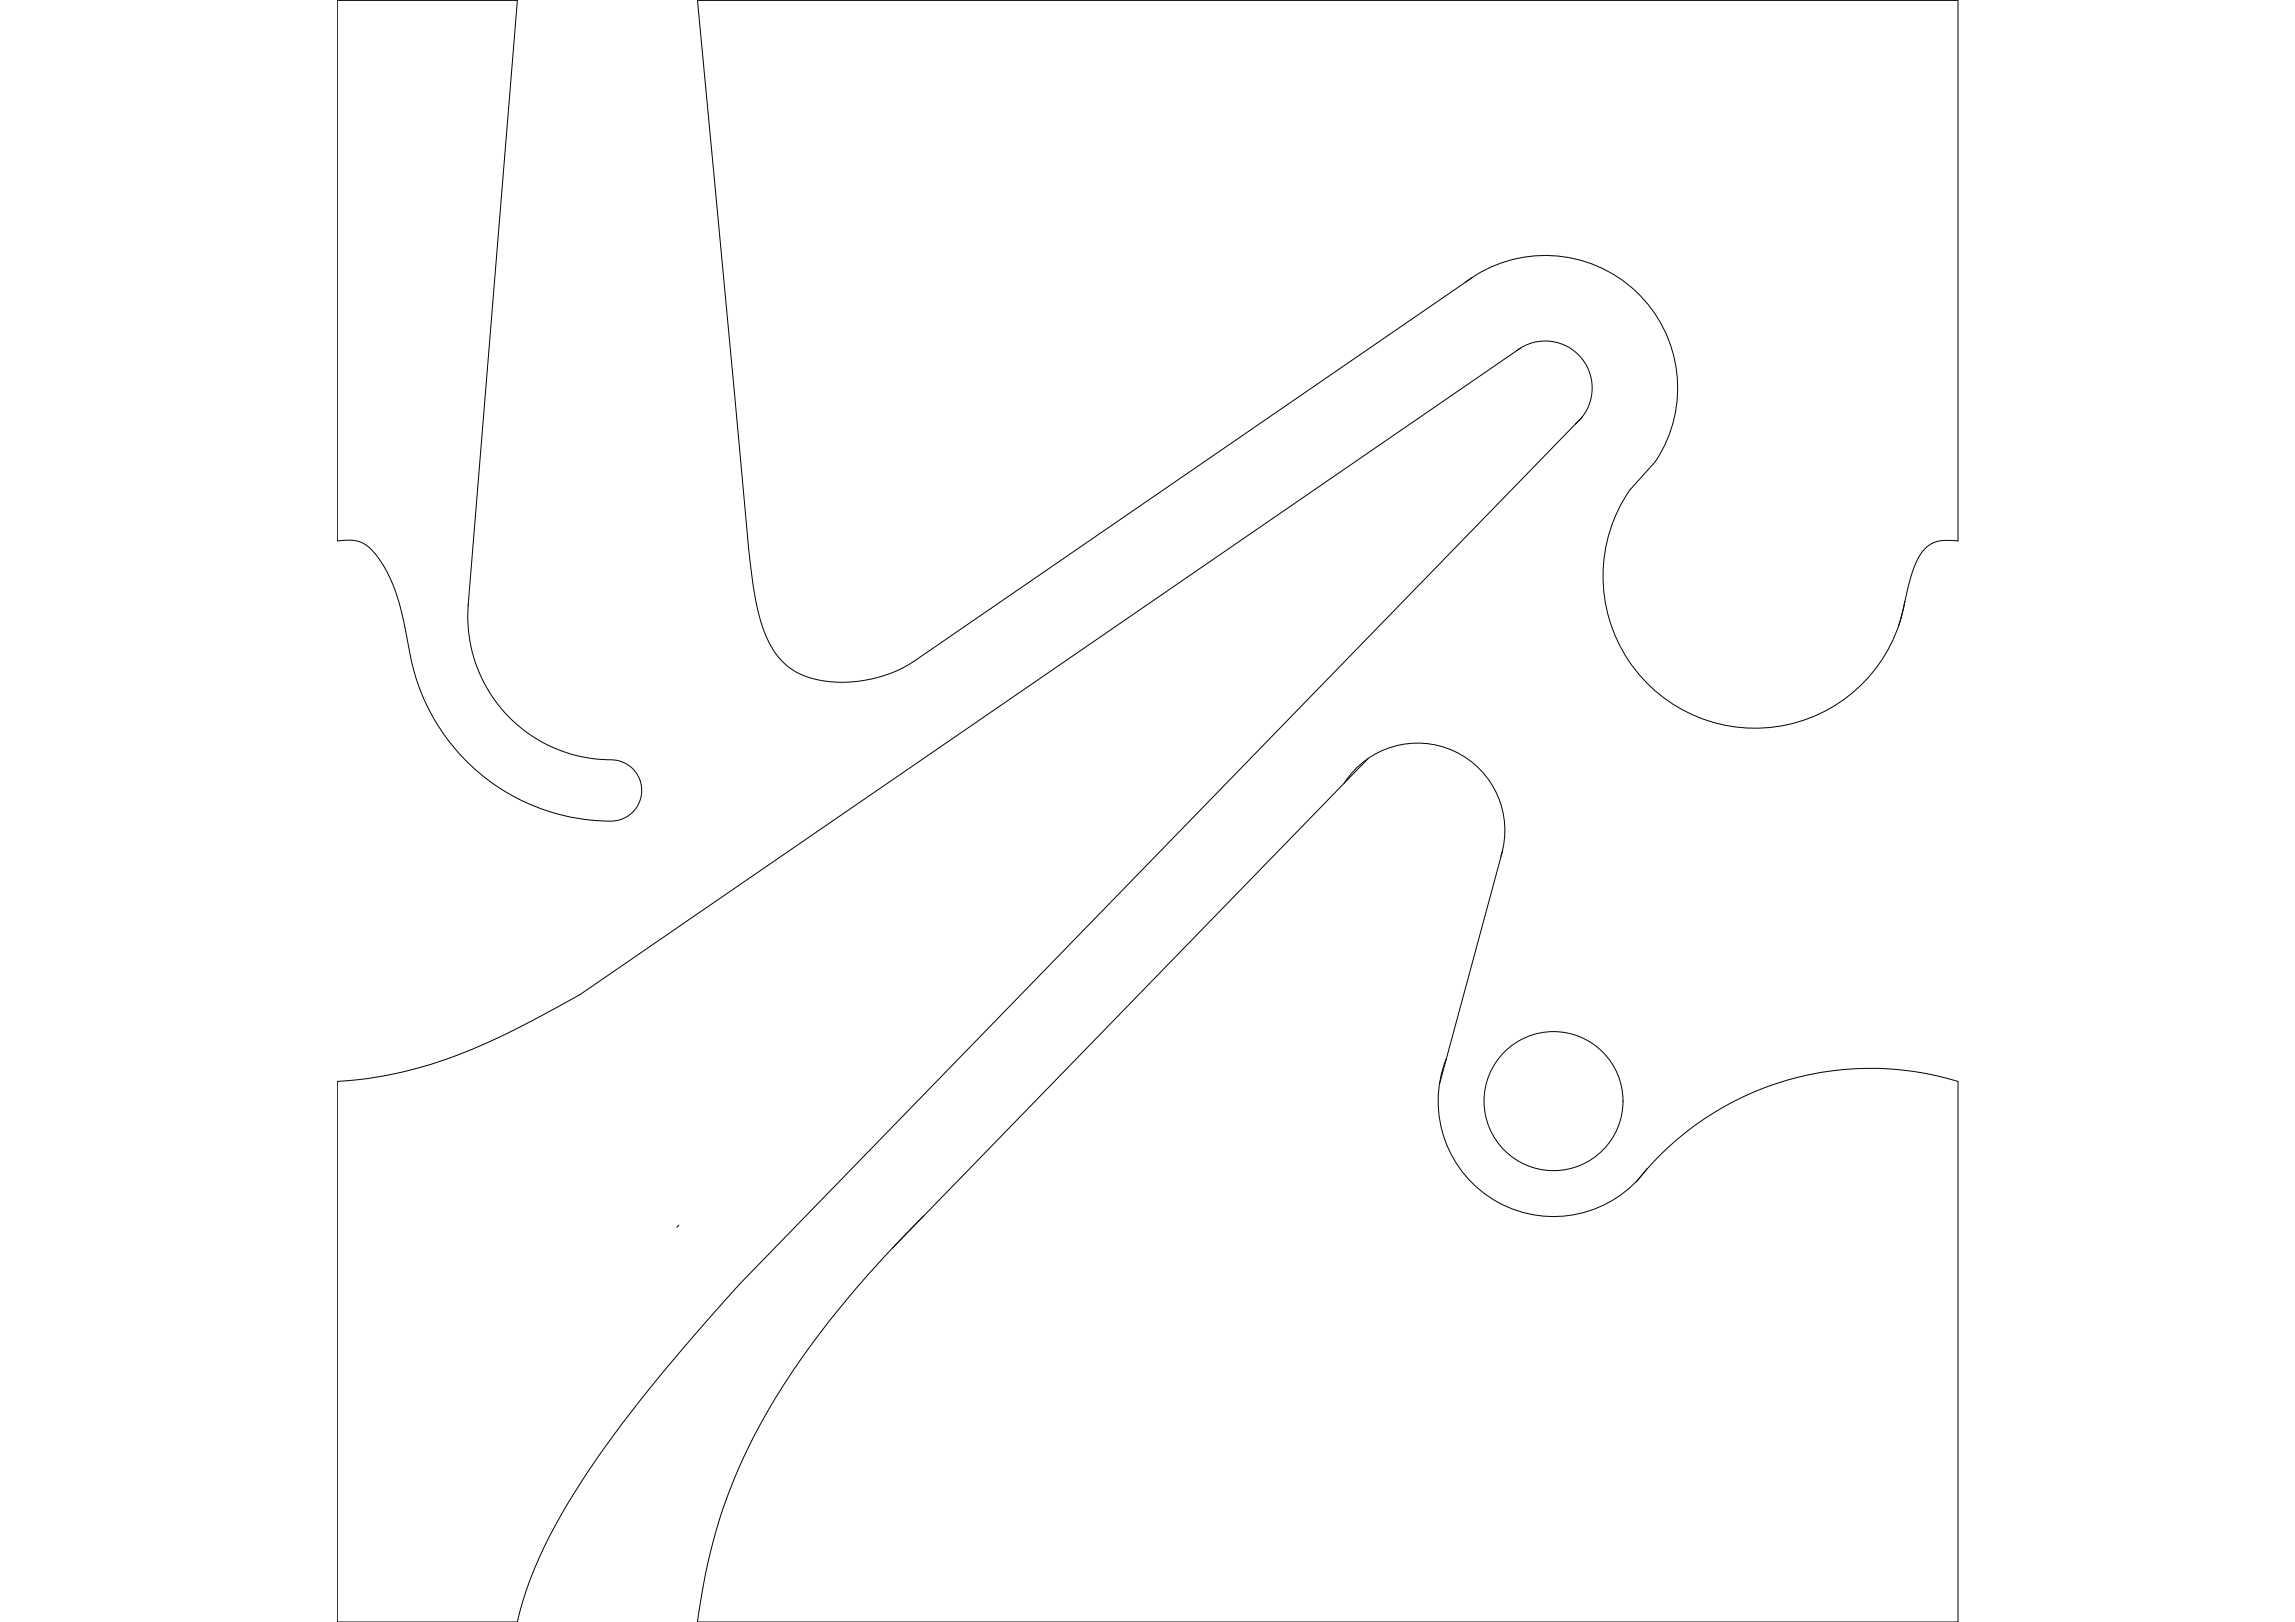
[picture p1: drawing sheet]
<svg xmlns="http://www.w3.org/2000/svg" width="841mm" height="594mm" viewBox="0 0 841 594" stroke-linecap="round" stroke-linejoin="round" font-family="sans-serif">
<!-- layer: 0 -->
<g fill="none" stroke="#000" stroke-width=".37">
<path d="M536.9 103.4a48.5 48.5 0 0 1 62.6 3.3 48.5 48.5 0 0 1 7.2 62.3l-9.4 10.4a55.7 55.7 0 0 0 24.9 83.2 55.7 55.7 0 0 0 75.9-42.3M539.5 101.7l-204.6 140.5a46.9 46.9 0 0 1-40.7 5.1 25.8 25.8 0 0 1-14.3-16.4 104.8 104.8 0 0 1-5-24.6l-19.3-206.2h461.9v198a16.3 16.3 0 0 0-9.1 .8 14.9 14.9 0 0 0-7.1 9.2l-1.7 5.6-3.9 15.7M555.9 128.4a17.2 17.2 0 0 1 23.8 3 17.2 17.2 0 0 1-2.4 23.9M557.2 127.5l-344.4 236.6a456.6 456.6 0 0 1-39.4 20 151 151 0 0 1-49.8 12v198h66a146.6 146.6 0 0 1 18.5-43.4 452.8 452.8 0 0 1 48.2-63.8l14.7-16.5 308.8-317.6M171.6 221.4a52.7 52.7 0 0 0 53.8 57 11.2 11.2 0 0 1 9.7 12.4 11.2 11.2 0 0 1-12.2 10 75.3 75.3 0 0 1-73.5-65.7 81.1 81.1 0 0 0-8.6-27.4 20.8 20.8 0 0 0-8.6-9.1 17.1 17.1 0 0 0-8.6-.5v-198h66l-18 221.5M501.5 277.7l-174.5 179.5M492.6 286.9a32 32 0 0 1 40.4-11.7 32 32 0 0 1 17 38.4M550.7 311.4l-23.2 85.6M530 387.7a42.3 42.3 0 0 0 19 52.7 42.3 42.3 0 0 0 54.6-12.4M599.6 432.9a109.4 109.4 0 0 1 117.9-36.8v198h-461.9a203.8 203.8 0 0 1 38.3-96.8 390.4 390.4 0 0 1 44.6-52M248.8 448.7l-.8 .8"/>
<circle cx="569.3" cy="403.3" r="25.5"/>
</g>
</svg>
